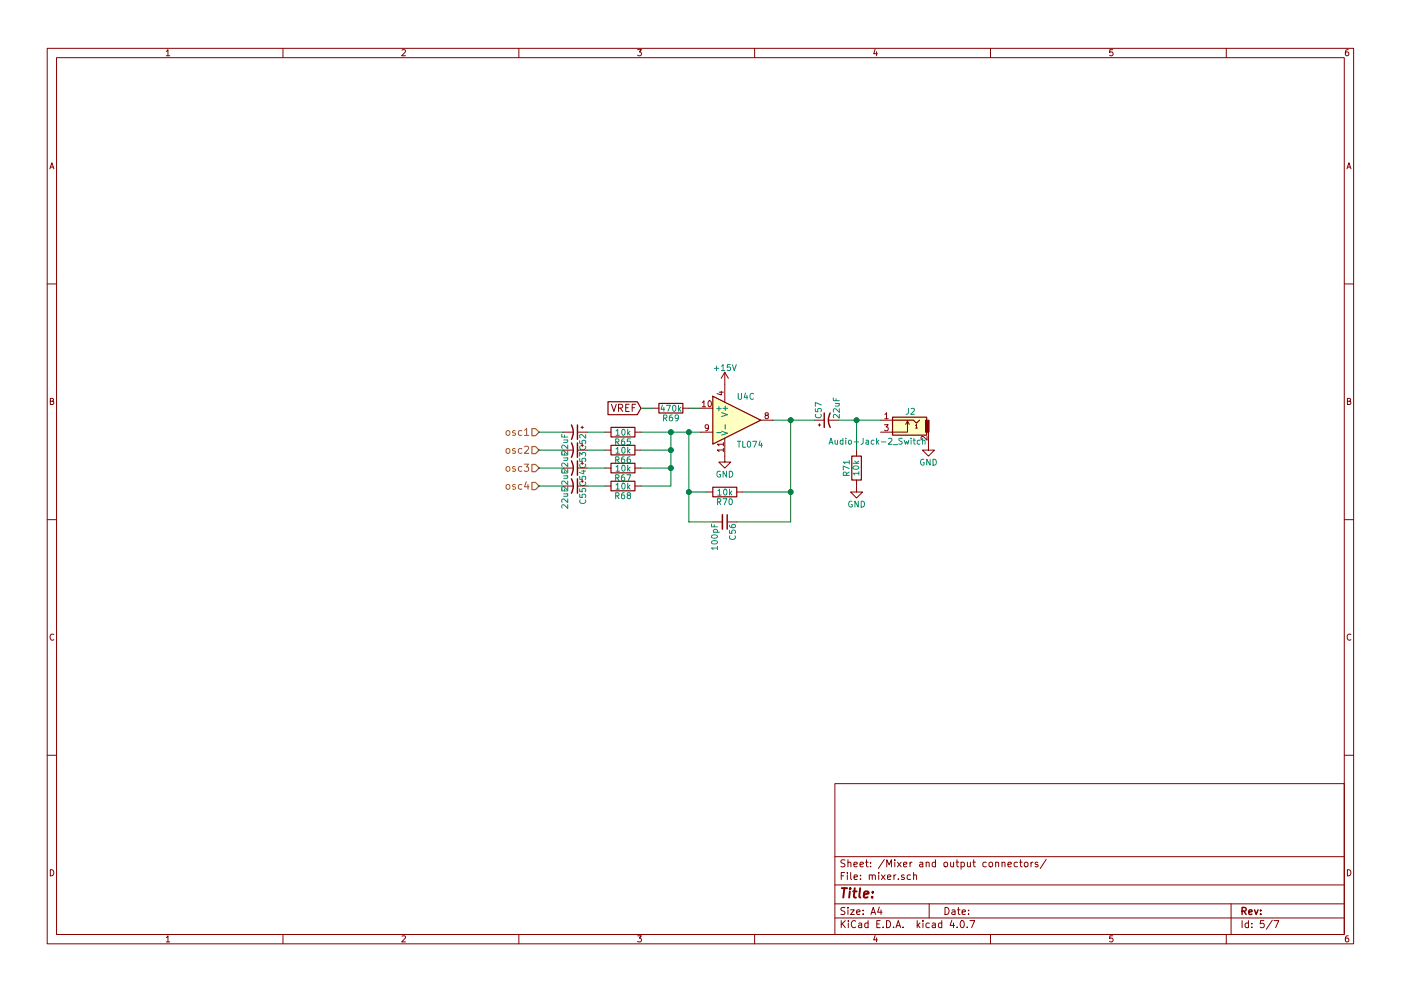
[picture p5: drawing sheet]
<svg xmlns="http://www.w3.org/2000/svg" width="297mm" height="210mm" viewBox="0 0 297 210" stroke-linecap="round" stroke-linejoin="round" font-family="sans-serif">
<g fill="none" stroke="#840000" stroke-width=".21">
<path d="M10 10.3h277v189.9h-277zM12 12.2h273v186.1h-273zM35.3 10.9l.3-.4v1.3M35.3 11.8h.7M60 10.3v1.9M85.2 10.6l.5-.1 .3 .4-.8 .9h.8M110 10.3v1.9M135.2 10.5h.8l-.4 .5 .3 .1 .1 .2-.1 .4-.2 .1-.5-.1M160 10.3v1.9M185.5 10.5l-.3 .9h.8M185.9 11v.8M210 10.3v1.9"/>
<path d="M235.9 10.5h-.6v.6h.6l.1 .5-.3 .2-.4-.1M260 10.3v1.9M285.9 10.5l-.4 .1-.2 .2-.1 .8 .3 .2 .4-.1 .1-.4-.1-.2-.4-.1-.3 .3M10.6 35.8l.4-1.3 .4 1.3M10.7 35.5h.6M285.6 35.8l.4-1.3 .4 1.3M285.7 35.5h.6M10 60.2h2M153.7 79l-.8 1.3M153.7 79v6.3M153.7 79l.7 1.3M285 60.2h2"/>
<path d="M10.7 85.1h.5l.1-.5-.6-.1v1.3h.5l.2-.4-.3-.3M119.4 91.7h2M119.4 95.5h2M119.4 99.3h2M122.4 91.7h2.1M122.4 95.5h2.1M122.4 99.3h2.1M123.2 90.7h.5M123.2 94.5h.5M123.2 98.3h.5M123.4 90.4v.5M123.4 94.2v.5"/>
<path d="M123.4 98v.5M128.3 91.7h1.2M128.3 95.5h1.2M128.3 99.3h1.2M129.6 85.8l.5 1.5 .6-1.5M131.1 86.6l.8-.1 .1-.2v-.4l-.3-.1h-.6v1.5M131.5 86.6l.5 .7M132.7 86.5h.5M133.4 85.8h-.7v1.5h.7M134 86.5h.5M134.6 91.7h1.3M134.6 95.5h1.3"/>
<path d="M134.6 99.3h1.3M134.8 85.8h-.8v1.5M138.4 86.6h1.3M144.8 86.6h1.2M148.6 91.7h2.5M148.6 86.6h2.5M148.9 85.4l.4-.4v1.3M148.9 86.3h.7M150.2 90.6l-.2 .3-.4-.1v-.6l.4-.1 .2 .2v.8l-.3 .3h-.3M150.2 85.1l.2-.1a.67 .67 0 0 1 .4 .7 .67 .67 0 0 1-.4 .6l-.3-.5zM152.5 83.2h.9M152.9 83v.8l-.9-.3"/>
<path d="M153.4 95.5h-1.3l.4 .3M153.4 94.3h-1.3l.4 .3M153.4 93.9v.7M153.4 95.1v.7M153.7 93v5h1.2l-1.2 1.3-1.3-1.3h1.3M161.3 89.1h2.5M162.4 88.1l-.2-.2 .1-.2h.6v.3l-.6 .2-.1 .2 .1 .3 .1 .1h.3l.2-.2v-.4l-.2-.1M172.7 89.1h2.1M173.5 90.2h.5M173.7 89.9v.5M175.8 89.1h2M181.6 95.5v1.3"/>
<path d="M186.7 89.1h2.5M187.5 90.1h.8l-.4 .5 .4 .1v.6l-.2 .1-.6-.1M187.6 87.9l.4-.3v1.2M187.6 88.8h.7M192.4 89.3l-.4 .7M192.8 90l-.4-.7v2.4h-5.7M194.1 90.3l.2-.2v.7M194.1 90.8h.4M196.5 92.6v.8l-.9-.8-.3 .2 .1 .5M196.8 91.7v3.8h1.3l-1.3 1.3-1.2-1.3h1.2M285.7 85.1h.5l.1-.5-.6-.1v1.3h.5l.2-.4-.3-.3M10 110.3h2"/>
<path d="M119.4 103.1h2M122.4 103.1h2.1M123.2 102.1h.5M123.4 101.8v.6M128.3 103.1h1.2M134.6 103.1h1.3M149.9 104.4h1.2M151.1 110.7h2.1M154.2 110.7h2M156.2 104.4h1.3M181.6 101.8v2.6h1.3l-1.3 1.3-1.3-1.3h1.3M285 110.3h2"/>
<path d="M11.4 134.6a.58 .58 0 0 0-.8 .6 .58 .58 0 0 0 .8 .5M286.4 134.6a.58 .58 0 0 0-.8 .6 .58 .58 0 0 0 .8 .5M10 160.2h2M177 166.3h108v32h-108zM285 160.2h2M10.7 184.5a.65 .65 0 0 1 .7 .7 .65 .65 0 0 1-.7 .6zM35.3 198.9l.3-.4v1.3M35.3 199.8h.7M60 198.3v1.9M85.2 198.6l.5-.1 .3 .4-.8 .9h.8M110 198.3v1.9M135.2 198.5h.8l-.4 .5 .3 .1 .1 .2-.1 .4-.2 .1-.5-.1"/>
<path d="M160 198.3v1.9M177 194.8h108M177 191.8h108M177 187.8h108M177 181.8h108M178.4 195.3v1.5M178.4 185.8h.5M178.6 196l.6 .8M179.1 185.1h-.7v1.5M179.1 192.6l-.5-.1-.3 .3 .1 .3 .7 .4v.4l-.2 .1-.6-.1M179.1 182.5l-.5-.1-.3 .3 .1 .3 .7 .4v.4l-.2 .1-.6-.1M179.2 195.3l-.8 .9"/>
<path d="M179.7 185.1v.2M179.7 185.6v1M179.8 192.5v.2M179.8 183.1l.2-.2 .4 .1v.9M179.8 182.4v1.5M179.8 193v1M179.9 195.3v.2M179.9 195.8v1M180.3 193h.8l-.8 1h.8M180.4 185.1v1.3l.2 .2M181.1 183.4l.7-.1-.1-.3-.4-.1-.2 .2v.7h.6M181.1 186.1l.7-.1-.1-.3-.4-.1-.2 .2 .1 .7h.5"/>
<path d="M181.4 195.5a.71 .71 0 0 0-1 .5 .71 .71 0 0 0 .8 .8l.2-.1M181.6 193.5l.7-.1v-.3l-.4-.1-.3 .2 .1 .7h.6M182.1 195.9h.6v.9M182.3 183.4l.8-.1-.1-.3-.4-.1-.3 .2 .1 .7h.6M182.4 186.5v.1M182.4 185.7v.1M182.7 196.2l-.7 .3 .2 .3 .5-.1M183 193.9v.1M183 193.1v.1M183.5 182.9h.6M183.7 182.4v1.3l.4 .2M184 195.9l-.4-.1-.3 .3 .1 .6 .2 .1 .4-.1"/>
<path d="M184 195.3v1.5M184.3 185.7l.2-.1 .4 .1v.9M184.3 185.6v1M184.6 183.8v.1M184.6 183v.1M184.7 194l.4-1.5 .5 1.5M184.8 193.6h.7M184.9 185.8l.3-.2 .3 .1 .1 .9M185.5 198.5l-.3 .9h.8M185.9 199v.8M185.9 196h.5M186.3 185.1v.2"/>
<path d="M186.3 185.6v1M186.4 192.5l-.3 1h.9M186.6 195.3h-.7v1.5h.7M186.8 193v1M186.9 185.6l.8 1M187.2 196.7v.1M187.5 182.3l-1.3 2M187.7 185.6l-.8 1M188 195.3a.76 .76 0 0 1 .8 .8 .76 .76 0 0 1-.8 .7zM188 183.9v-1.5l.5 1.1 .5-1.1v1.5M188.2 186.1l.7-.1-.1-.3-.4-.1-.2 .2v.7h.6M189.5 196.7v.1"/>
<path d="M189.5 185.6v1M189.7 182.4v.2M189.7 182.9v1M190 196.8l.4-1.5 .6 1.5M190 185.6l-.5 .3M190.1 196.4h.7M190.3 182.9l.8 1M190.5 186.5v.1M191.1 182.9l-.8 1M191.5 196.7v.1M191.6 183.4l.7-.1-.1-.3-.4-.1-.2 .2v.7h.6M191.7 185.7l-.4-.1-.2 .2 .1 .2 .5 .2v.3h-.6"/>
<path d="M192.9 182.9v1M193 185.7l-.4-.1-.3 .3 .1 .6 .2 .1 .4-.1M193.4 182.9l-.5 .3M193.7 185.7l.2-.1 .4 .1v.9M193.7 185.1v1.5M194.5 195.3v1.5M194.6 196.3l.4 .5M195 183h.6l.1 .9M195 195.8l-.5 .6M195.7 183.3l-.8 .3 .3 .3 .5-.1M195.7 195.3v.2M195.7 195.8v1"/>
<path d="M196.4 183.1l.2-.2 .4 .1v.9M196.4 182.9v1M197 191.8v3M197 195.9l-.4-.1-.3 .3 .1 .6 .2 .1 .4-.1M197.7 195.9h.6v.9M198.3 196.2l-.7 .3 .2 .3 .5-.1M198.3 183l-.4-.1-.3 .3 .1 .6 .2 .1 .4-.1M198.3 182.4v1.5M199.7 195.9l-.5-.1-.2 .3v.6l.2 .1 .5-.1M199.7 195.3v1.5M200.2 183.1l.2-.2 .4 .2 .1 .5-.1 .2-.4 .1-.2-.1zM200.4 192.5a.76 .76 0 0 1 .8 .8 .76 .76 0 0 1-.8 .7z"/>
<path d="M201.5 182.9l.1 .9 .4 .1 .2-.1M201.8 195.2l-.4 1.1h1M201.9 193.1h.5l.1 .9M202.2 195.8v1M202.2 182.9v1M202.5 193.4l-.7 .3 .2 .3 .5-.1M202.7 182.9h.6M202.9 182.4v1.3l.4 .2M202.9 196.7v.1M203 193h.6M203.2 192.5v1.3l.4 .2M203.8 183l.4-.1 .3 .3-.2 .6h-.5"/>
<path d="M203.8 182.9v1.5M203.8 195.4l.1-.1a.8 .8 0 0 1 .6 .8 .8 .8 0 0 1-.6 .7 .97 .97 0 0 1-.1-1.4zM204 193.5l.7-.1-.1-.3-.4-.1-.2 .2 .1 .7h.5M205.1 196.7v.1M205.1 182.9l.1 .9 .3 .1 .2-.1M205.4 193.9v.1M205.4 193.1v.1M205.6 195.3h1.1l-.7 1.5M205.7 182.9v1M206.2 182.9h.6M206.5 182.4v1.3l.3 .2M209.1 183l-.4-.1-.3 .3 .1 .6 .2 .1 .4-.1"/>
<path d="M209.8 183.1l.2-.2 .4 .2 .1 .5-.2 .2-.3 .1-.2-.1zM210 198.3v1.9M211.1 183.1l.2-.2 .4 .1v.9M211.1 182.9v1M212.4 183.1l.2-.2 .4 .1 .1 .9M212.4 182.9v1M213.7 183.4l.7-.1v-.3l-.5-.1-.2 .2 .1 .7h.6M215.7 183l-.4-.1-.3 .3 .1 .6 .2 .1 .4-.1M216.2 182.9h.5M216.4 182.4v1.3l.3 .2M217.2 183.1l.2-.2 .5 .2 .1 .5-.2 .2-.4 .1-.2-.1zM218.6 182.9v1"/>
<path d="M219 182.9l-.4 .3M220 183l-.3-.1-.2 .2v.3l.5 .1v.3h-.5M221.8 182.3l-1.3 2M235.9 198.5h-.6v.7l.6-.1 .1 .5-.3 .2-.4-.1M260 198.3v1.9M261 191.8v6.5M263.3 195.3v1.5M264.7 195.9l-.4-.1-.3 .3 .1 .6 .2 .1 .4-.1M264.7 195.3v1.5M265.4 196.7v.1M265.4 195.9v.1M268 195.3h-.7l-.1 .7h.7l.1 .2v.5l-.2 .1-.6-.1"/>
<path d="M269.7 195.2l-1.2 2M270.1 195.3h1l-.6 1.5M285.7 184.5a.65 .65 0 0 1 .7 .7 .65 .65 0 0 1-.7 .6zM285.9 198.5l-.4 .1-.2 .3-.1 .7 .3 .2 .4-.1 .1-.4-.1-.2-.4-.1-.3 .3"/>
</g>
<g fill="none" stroke="#840000" stroke-width=".3">
<path d="M121.2 90.2a3.2 3.2 0 0 1 0 3M121.2 94a3.2 3.2 0 0 1 0 3M121.2 97.8a3.2 3.2 0 0 1 0 3M122.4 90.2v3M122.4 94v3M122.4 97.8v3M174.8 87.6v3.1M176 87.6a3.2 3.2 0 0 0 0 3.1M121.2 101.6a3.2 3.2 0 0 1 0 3M122.4 101.6v3M154.2 109.2v3.1M263.3 193.3l.8-.1 .1-.2-.1-.3-.2-.2h-.6v1.5"/>
<path d="M263.7 193.3l.5 .7M264.8 193.5l.7-.1-.1-.3-.4-.1-.2 .2v.7h.6M266 193l.3 1 .4-1M267.3 193.9v.1M267.3 193.1v.1"/>
</g>
<path d="M178.5 188.4h1.1M179 188.4l-.2 2M180.2 189.1l-.2 1.3M180.3 188.4l-.1 .2 .2-.1-.1-.1-.1 .2M180.9 189.1h.7M181.2 188.4l-.2 1.8 .1 .1 .4 .1M182.4 188.4l-.2 1.8 .2 .2M183.2 189.8l.9-.2v-.4l-.6-.1-.3 .3v.9h.7M184.9 190.3v.1M185.1 189.2l-.1 .2-.1-.1 .2-.1-.1 .2" fill="none" stroke="#840000" stroke-width=".41"/>
<g fill="none" stroke="#848400" stroke-width=".21">
<path d="M107.4 91.5l.2-.1 .4 .1 .1 .6-.2 .2-.3 .1-.2-.2zM107.4 99.1l.2-.1 .4 .1 .1 .6-.2 .2-.3 .1-.2-.2zM107.4 95.2h.4l.3 .3v.4l-.3 .3-.5-.3zM109.2 91.4h-.3l-.2 .2v.2l.5 .1v.4h-.5M109.2 95.2h-.3l-.2 .2v.2l.5 .2v.3h-.5M109.2 99.1l-.3-.1-.2 .2v.2l.5 .2v.3h-.5M110.6 91.4h-.4l-.3 .3 .2 .6h.5M110.6 95.2h-.4l-.3 .3 .2 .6h.5M110.6 99.1l-.4-.1-.3 .3 .2 .6h.5M111.2 98.5h.9l-.5 .6 .5 .2-.1 .5-.2 .2-.6-.2M111.2 91.3l.5-.4v1.5M111.2 94.8l.6-.1 .3 .4-.9 1.1h.9"/>
<path d="M111.2 92.4h.9M107.4 102.9l.2-.1 .4 .1 .1 .6-.2 .2-.3 .1-.2-.1zM109.2 102.9l-.3-.1-.2 .2v.2l.5 .2v.3h-.5M110.6 102.9l-.4-.1-.3 .3 .2 .6h.5M111.6 102.2l-.4 1.1h1M111.9 102.8v1"/>
</g>
<path d="M112.8 90.9h.7l.8 .8-.8 .8h-.7zM112.8 94.7h.7l.8 .8-.8 .8h-.7zM112.8 98.5h.7l.8 .8-.8 .8h-.7zM112.8 102.4h.7l.8 .7-.8 .8h-.7z" fill="none" stroke="#848400" stroke-width=".25"/>
<path d="M128.9 85.2h6.2l.8 1.4-.8 1.4h-6.2zM129.5 90.7h5.1v2h-5.1zM129.5 94.5h5.1v2h-5.1zM129.5 98.3h5.1v2h-5.1zM139.7 85.6h5.1v2h-5.1zM151.1 84.1l10.2 5-10.2 5.1zM180.6 96.8h2v5h-2zM189.2 88.5h7.3v3.8h-7.3zM189.2 89.1h4.5l.6 .7 .6-.7M129.5 102.1h5.1v2h-5.1zM151.1 103.4h5.1v2h-5.1z" fill="none" stroke="#840000" stroke-width=".25"/>
<g fill="none" stroke="#008484" stroke-width=".21">
<path d="M151.4 78.2h1M151.9 77.7v.9M153 77.7l.3-.3v1.2M153 78.6h.7M154.8 77.4h-.6v.5h.6v.6l-.1 .1-.5-.1M155.3 77.4l.4 1.2 .4-1.2M119.1 92.1v.6h1.3M119.1 95.9v.6h1.3M119.1 99.7v.6h1.3M119.5 93.3h.9M119.5 97.1h.9M119.7 92.3v.4"/>
<path d="M119.7 96.1v.4M119.7 99.9v.4M120.2 93.3l.2 .2-.1 .3-.8 .1M120.2 97.1l.2 .2-.1 .3-.8 .1M120.4 95.7v.7l-.9-.7-.4 .2 .1 .5M120.4 94.4v.8l-.9-.8-.4 .3 .1 .4M120.4 99.5v.7l-.9-.7-.4 .2 .1 .5M120.4 98.2v.8l-.9-.8-.4 .3 .1 .5M122.9 93.5v.6h.6v-.6h.6l.1 .1-.1 .5M122.9 97.3v.6h.6v-.6h.6l.1 .2-.1 .4M122.9 96.8v-.8l.5 .4 .1-.3h.6l.1 .1-.1 .6M123 94.6a.56 .56 0 0 0 .5 .8 .56 .56 0 0 0 .6-.8"/>
<path d="M123 98.4a.56 .56 0 0 0 .5 .8 .56 .56 0 0 0 .6-.8M123.3 99.9h.9M123.7 99.8v.7l-.9-.3M124.2 92.2v.8l-.9-.8-.4 .2 .1 .5M130.5 93.8l.6-.1 .1-.5-.7-.1v1.3M130.5 97.6l.6-.1 .1-.5-.7-.1v1.3M130.6 91.4l.4-.3v1.2M130.6 95.2l.4-.3v1.3M130.6 99.1l.4-.4v1.3M130.6 92.3h.7M130.6 96.2h.7M130.6 100h.7"/>
<path d="M130.8 93.8l.4 .6M130.8 97.6l.4 .6M131.9 91.2l.2-.1a.67 .67 0 0 1 .5 .6 .67 .67 0 0 1-.5 .6l-.3-.4zM131.9 95l.2-.1a.67 .67 0 0 1 .5 .6 .67 .67 0 0 1-.5 .7l-.3-.5zM131.9 98.8l.2-.1a.67 .67 0 0 1 .5 .6 .67 .67 0 0 1-.5 .7l-.3-.5zM132.3 93.1l-.3 .1-.2 .2-.1 .7 .3 .3 .4-.1-.1-.7h-.3l-.3 .2M132.3 96.9l-.3 .1-.2 .2-.1 .7 .3 .3 .4-.1-.1-.6-.3-.1-.3 .2M133.1 91.1v1.2M133.1 94.9v1.3M133.1 98.7v1.3M133.2 91.9l.4 .4M133.2 95.7l.4 .5"/>
<path d="M133.2 99.5l.4 .5M133.6 96.9l-.4 .1-.2 .2v.7l.2 .3 .4-.1v-.6l-.4-.1-.2 .2M133.6 91.5l-.5 .5M133.6 95.3l-.5 .5M133.6 99.1l-.5 .5M133.6 93.1h-.6v.6h.6v.6l-.1 .1-.5-.1M140.4 85.9l-.2 .9h.7M140.7 88.7l.6-.1 .1-.5-.7-.1v1.3M140.7 86.4v.9M141 88.7l.4 .6M141.3 86h.8l-.5 1.3M142.5 88l-.4 .1-.1 .2-.1 .7 .2 .3 .5-.1-.1-.6-.4-.1-.2 .2"/>
<path d="M142.7 86.1l.2-.1a.67 .67 0 0 1 .4 .6 .67 .67 0 0 1-.4 .7l-.3-.5zM143.8 88.6l-.2 .2-.4-.1v-.6l.4-.1 .2 .3v.7l-.3 .3h-.3M143.9 86v1.3M144 86.8l.3 .5M144.3 86.4l-.4 .5M151.9 91.8h1M151.9 86.7h1M152.4 86.2v1M153 87.5l1.3 .5-1.3 .4M153 91.5l1.3 .4-1.3 .4M153.3 86.6h1M153.8 86.2v.9"/>
<path d="M153.8 90.1v1M154 100v1.2l-.7-1.2v1.2M154.6 100a.64 .64 0 0 1 .8 .6 .64 .64 0 0 1-.8 .6zM156.3 93.6h.7M156.5 83.5v1l.2 .2h.3l.2-.2v-1M156.7 93.6v1.3M157.5 93.6v1.3h.6M158.1 83.4l-.3 .9h.7M158.4 83.9v.8M158.5 93.7l.2-.1a.67 .67 0 0 1 .5 .7 .67 .67 0 0 1-.5 .6l-.3-.5zM159.6 93.6h.8l-.5 1.3M159.8 83.6a.56 .56 0 0 0-.8 .5 .56 .56 0 0 0 .8 .5"/>
<path d="M161.2 93.5l-.3 1h.7M161.5 94v.9M172.9 86.7v.6l.6 .1v-.7h.5l.1 .2-.1 .5M173 87.9a.56 .56 0 0 0 .5 .7 .56 .56 0 0 0 .5-.7M174.1 85.9l-1.2-.5v.8M175.8 94.3l.4-1.3 .4 1.3M175.9 93.9h.6M176.7 84.4v.6h1.3M177 93.4l.1 .8 .3 .1 .2-.2M177.1 85.6h.9M177.3 84.6v.4M177.6 93.4v.9"/>
<path d="M177.8 85.6l.2 .2-.1 .3-.8 .1M178 87.9v.8l-1-.8-.3 .3 .1 .4M178 86.7v.8l-1-.8-.3 .2 .1 .5M178.7 93.5l-.3-.1-.3 .2 .1 .6h.5M178.7 93v1.3M179.3 93v.1M179.3 93.4v.9M179.9 93.5l.2-.1 .4 .1v.5l-.1 .2-.3 .1-.2-.2zM180.1 99.4l-1.3-.5v.8M180.1 98.1h-1.3l.3 .3M180.1 97.7v.7M180.8 98.3h1.3"/>
<path d="M180.9 99a.76 .76 0 0 1 1.2 .3 .74 .74 0 0 1-1.3-.1zM181.1 93.8h.9M181.2 97.8l.5 .5M182.1 97.8l-.5 .4M183 93v1.1l-.5 .2M183.6 93.5h.5v.8M184.1 93.7l-.5 .2 .1 .4 .4-.1M185.3 93.5l-.4-.1-.2 .2 .1 .6h.5M185.9 93v1.3M186 93.8l.3 .5M186.3 93.4l-.4 .5M186.9 93.8h.9"/>
<path d="M188.4 93.1l.5-.1 .2 .3-.8 1h.8M189.4 94.4h.9M191.3 93h-.6l-.1 .5a.54 .54 0 0 1 .6 .6l-.1 .2-.5-.1M191.7 93.4l.3 .9 .2-.7 .3 .7 .2-.9M192.6 86.6v1.1l-.5 .2M193.2 86.7l.4-.1 .3 .4-.8 .9h.8M193.2 93v.1M193.2 93.4v.9M193.6 93.4h.5M193.8 93v1.1l.3 .2M195 93.5l-.3-.1-.2 .2 .1 .6h.4M195.6 93.5l.2-.1 .3 .1v.8"/>
<path d="M195.6 93v1.3M195.9 97.5a.59 .59 0 0 0-.7 .6 .59 .59 0 0 0 .7 .5v-.5h-.2M197.2 97.4v1.3l-.7-1.3v1.3M197.8 97.4a.64 .64 0 0 1 .7 .7 .64 .64 0 0 1-.7 .6zM119.1 103.6v.6h1.3M119.5 101h.9M119.5 104.8h.9M119.7 103.7v.5M120.2 101l.2 .1-.1 .3-.8 .1M120.2 104.8l.2 .1-.1 .4h-.8M120.4 103.3v.8l-.9-.8-.4 .2 .1 .5M120.4 102.1v.7l-.9-.7-.4 .2 .1 .5"/>
<path d="M120.4 107.1v.8l-.9-.8-.4 .2 .1 .5M120.4 105.9v.7l-.9-.7-.4 .2 .1 .5M122.9 101.1v.6h.6v-.6h.6l.1 .2-.1 .4M122.9 104.9v.6l.6 .1v-.7h.6l.1 .2-.1 .5M122.9 103.7v.6h.6v-.6h.6l.1 .2-.1 .4M123 102.3a.56 .56 0 0 0 .5 .7 .56 .56 0 0 0 .6-.7M123 106.1a.56 .56 0 0 0 .5 .7 .56 .56 0 0 0 .6-.7M130.5 101.4l.6-.1 .1-.5-.7-.1v1.3M130.5 105.2l.6-.1 .1-.5-.7-.1v1.3M130.6 102.9l.4-.4v1.3M130.6 103.8h.7M130.8 101.4l.4 .6"/>
<path d="M130.8 105.2l.4 .6M131.9 102.6l.2-.1a.67 .67 0 0 1 .5 .6 .67 .67 0 0 1-.5 .7l-.3-.5zM132.3 100.7l-.3 .1-.2 .2-.1 .7 .3 .3 .4-.1-.1-.6-.3-.1-.3 .2M132.3 104.5l-.3 .1-.2 .2-.1 .8 .3 .2 .4-.1-.1-.6-.3-.1-.3 .3M132.9 100.7h.8l-.5 1.3M133.1 102.5v1.3M133.2 105.1l-.2-.3v-.2h.6v.3l-.5 .2-.1 .2v.4l.2 .1h.3l.2-.2-.1-.4-.1-.1M133.2 103.3l.4 .5M133.6 102.9l-.5 .5M150.9 111.2v.6h1.2M150.9 114.9a.76 .76 0 0 1 1.2 .2 .74 .74 0 0 1-1.2-.1zM150.9 113.7a.76 .76 0 0 1 1.2 .2 .74 .74 0 0 1-1.2-.1z"/>
<path d="M151.3 112.9h1.2M151.3 112.9v-.3l.2-.3 .5 .1v.5M151.4 111.3v.5M152.1 106.5l.6-.1 .1-.5-.7-.1v1.3M152.1 116.3h-1.2l.3 .3M152.1 115.9v.7M152.2 104.1l.4-.3v1.2M152.2 105h.7M152.4 106.5l.4 .6M152.7 100a.59 .59 0 0 0-.7 .6 .59 .59 0 0 0 .7 .6l.1-.5h-.3M153.3 105.8h.8l-.5 1.3M153.5 103.9l.2-.1a.67 .67 0 0 1 .4 .6 .67 .67 0 0 1-.4 .6l-.3-.4z"/>
<path d="M154.7 105.9l.1-.1a.67 .67 0 0 1 .5 .6 .67 .67 0 0 1-.5 .7l-.2-.5zM154.7 112.5v.6l.5 .1v-.7h.6l.1 .2-.1 .5M154.7 111.4v.3l.3 .2 .7 .1 .2-.3-.1-.4-.6 .1-.1 .3 .3 .3M154.7 103.8v1.2M154.8 113.7a.56 .56 0 0 0 .5 .8 .56 .56 0 0 0 .5-.8M154.8 104.6l.4 .4M155.2 104.2l-.5 .5M179.5 100.9l-.1-.7h-.5l-.1 .7h1.3M180.1 100.1l-.6 .5M180.6 106.4a.59 .59 0 0 0-.7 .5 .59 .59 0 0 0 .7 .6l.1-.5h-.2M182 106.3v1.3l-.7-1.3v1.3M182.1 100.4h-1.3l.4 .4"/>
<path d="M182.1 100.1v.7M182.6 106.3a.64 .64 0 0 1 .7 .7 .64 .64 0 0 1-.7 .6z"/>
</g>
<g fill="none" stroke="#008400" stroke-width=".21">
<path d="M114.3 91.7h5.1M114.3 95.5h5.1M114.3 99.3h5.1M124.5 91.7h3.8M124.5 95.5h3.8M124.5 99.3h3.8M135.9 91.7h12.7M135.9 95.5h6.3M135.9 99.3h6.3M135.9 86.6h2.5M142.2 91.7v11.4h-6.3M146 91.7v19h5.1"/>
<path d="M146 86.6h2.6M163.8 89.1h8.9M167.6 89.1v21.6h-11.4M177.8 89.1h8.9M181.6 89.1v6.4M114.3 103.1h5.1M124.5 103.1h3.8M146 104.4h3.9M157.5 104.4h10.1"/>
</g>
<g fill="#008400" stroke="#008400" stroke-width=".25">
<circle cx="146.1" cy="91.7" r=".51"/>
<circle cx="142.2" cy="95.5" r=".51"/>
<circle cx="142.2" cy="91.7" r=".51"/>
<circle cx="142.2" cy="99.3" r=".51"/>
<circle cx="167.6" cy="89.1" r=".51"/>
<circle cx="181.6" cy="89.1" r=".51"/>
<circle cx="167.6" cy="104.4" r=".51"/>
<circle cx="146.1" cy="104.4" r=".51"/>
</g>
<g fill="#ffffc2" stroke="#ffffc2" stroke-width=".21">
<path d="M189.2 88.5h7.3v3.8h-7.3z"/>
<path d="M151.1 84.1l10.2 5-10.2 5.1z"/>
</g>
<path d="M196.2 89.1h.8v2.6h-.8z" fill="#840000" stroke="#840000" stroke-width=".21"/>
<path d="M153.2 109.2v3.1" fill="none" stroke="#840000" stroke-width=".33"/>
</svg>
